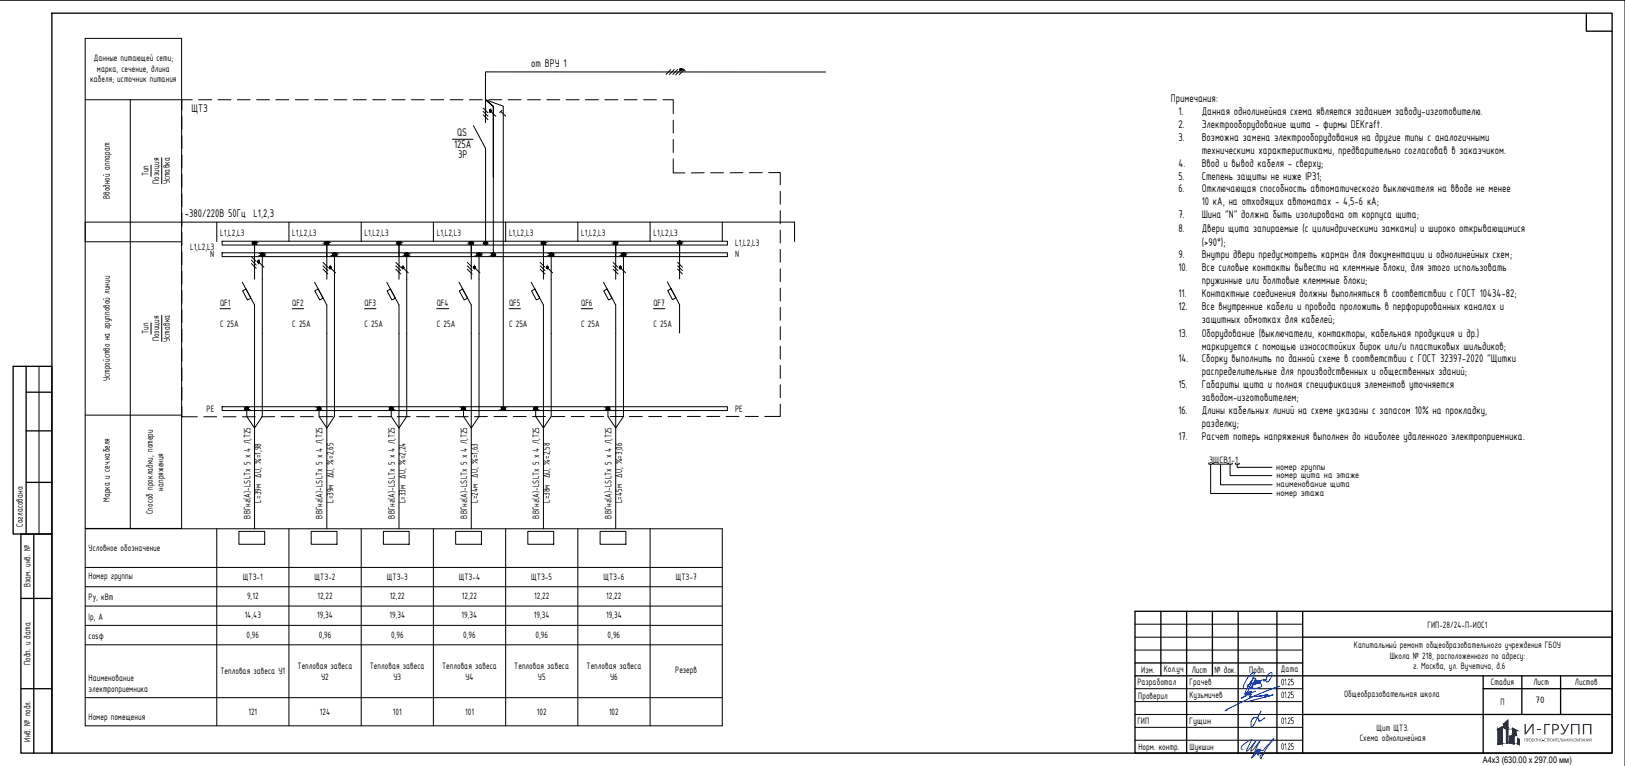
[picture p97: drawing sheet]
<svg xmlns="http://www.w3.org/2000/svg" width="630mm" height="297mm" viewBox="0 0 630 297" stroke-linecap="round" stroke-linejoin="round" font-family="sans-serif">
<defs><g id="words">
<text font-size="5.6" fill="#193153" x="598.1" y="284.8">ГРУПП</text>
<g font-size="4.7">
<text x="206" y="26.1">от ВРУ 1</text>
<text x="454" y="39.6">Примечания:</text>
<text x="74.2" y="43.6">ЩТЗ</text>
<text x="457" y="44.6">1.</text>
<text x="465.9" y="44.6">Данная однолинейная схема является заданием заводу-изготовителю.</text>
<text x="177.3" y="52.9">QS</text>
<text x="457" y="49.6">2.</text>
<text x="465.9" y="49.6">Электрооборудование щита - фирмы DEKraft.</text>
<text x="176.1" y="57.6">125A</text>
<text x="457" y="54.6">3.</text>
<text x="465.9" y="54.6">Возможна замена электрооборудования на другие типы с аналогичными</text>
<text x="465.9" y="59.6">техническими характеристиками, предварительно согласовав в заказчиком.</text>
<text x="177.6" y="61.2">3Р</text>
<text x="457" y="64.6">4.</text>
<text x="465.9" y="64.6">Ввод и вывод кабеля - сверху;</text>
<text x="457" y="69.6">5.</text>
<text x="465.9" y="69.6">Степень защиты не ниже IP31;</text>
<text x="457" y="74.6">6.</text>
<text x="465.9" y="74.6">Отключающая способность автоматического выключателя на вводе не менее</text>
<text x="465.9" y="79.6">10 кА, на отходящих автоматах - 4,5-6 кА;</text>
<text x="71.7" y="84.2">~380/220В 50Гц L1,2,3</text>
<text x="457" y="84.6">7.</text>
<text x="457" y="89.9">8.</text>
<text x="465.9" y="84.6">Шина &quot;N&quot; должна быть изолирована от корпуса щита;</text>
<text x="465.9" y="89.9">Двери щита запираемые (с цилиндрическими замками) и широко открывающимися</text>
<text x="465.9" y="95.2">(&gt;90°);</text>
<text x="457" y="100.2">9.</text>
<text x="465.9" y="100.2">Внутри двери предусмотреть карман для документации и однолинейных схем;</text>
<text x="457" y="105.2">10.</text>
<text x="465.9" y="105.2">Все силовые контакты вывести на клеммные блоки, для этого использовать</text>
<text x="465.9" y="110.2">пружинные или болтовые клеммные блоки;</text>
<text x="457" y="115.2">11.</text>
<text x="465.9" y="115.2">Контактные соединения должны выполняться в соответствии с ГОСТ 10434-82;</text>
<text x="457" y="120.2">12.</text>
<text x="465.9" y="120.2">Все внутренние кабели и провода проложить в перфорированных каналах и</text>
<text x="465.9" y="125.3">защитных обмотках для кабелей;</text>
<text x="457" y="130.5">13.</text>
<text x="465.9" y="130.5">Оборудование (выключатели, контакторы, кабельная продукция и др.)</text>
<text x="465.9" y="135.5">маркируется с помощью износостойких бирок или/и пластиковых шильдиков;</text>
<text x="457" y="140.5">14.</text>
<text x="465.9" y="140.5">Сборку выполнить по данной схеме в соответствии с ГОСТ 32397-2020 &quot;Щитки</text>
<text x="465.9" y="145.5">распределительные для производственных и общественных зданий;</text>
<text x="457" y="150.5">15.</text>
<text x="465.9" y="150.5">Габариты щита и полная спецификация элементов уточняется</text>
<text x="465.9" y="155.5">заводом-изготовителем;</text>
<text x="457" y="160.6">16.</text>
<text x="465.9" y="160.6">Длины кабельных линий на схеме указаны с запасом 10% на прокладку,</text>
<text x="465.9" y="165.6">разделку;</text>
<text x="457" y="170.5">17.</text>
<text x="465.9" y="170.5">Расчет потерь напряжения выполнен до наиболее удаленного электроприемника.</text>
</g>
<g font-size="3.9">
<text x="36.3" y="23.6">Данные питающей сети;</text>
<text x="37.6" y="27.8">марка, сечение, длина</text>
<text x="35" y="31.9">кабеля; источник питания</text>
<text x="57.5" y="68.4" transform="rotate(-90 57.5 68.4)">Тип</text>
<text x="61.7" y="71.3" transform="rotate(-90 61.7 71.3)">Позиция</text>
<text x="65.9" y="71.5" transform="rotate(-90 65.9 71.5)">Уставка</text>
<text x="42.6" y="77.2" transform="rotate(-90 42.6 77.2)">Вводной аппарат</text>
<text x="85.4" y="91.6">L1,L2,L3</text>
<text x="113.3" y="91.6">L1,L2,L3</text>
<text x="141.4" y="91.6">L1,L2,L3</text>
<text x="169.3" y="91.6">L1,L2,L3</text>
<text x="197.4" y="91.6">L1,L2,L3</text>
<text x="225.4" y="91.6">L1,L2,L3</text>
<text x="253.4" y="91.6">L1,L2,L3</text>
<text x="285" y="95.5">L1,L2,L3</text>
<text x="73.7" y="96.8">L1,L2,L3</text>
<text x="81.5" y="99.6">N</text>
<text x="285" y="99.6">N</text>
<text x="85.4" y="118.7">QF1</text>
<text x="113.3" y="118.7">QF2</text>
<text x="141.4" y="118.7">QF3</text>
<text x="169.3" y="118.7">QF4</text>
<text x="197.4" y="118.7">QF5</text>
<text x="225.4" y="118.7">QF6</text>
<text x="253.4" y="118.7">QF7</text>
<text x="57.5" y="129.6" transform="rotate(-90 57.5 129.6)">Тип</text>
<text x="85.4" y="126.7">C 25A</text>
<text x="113.3" y="126.7">C 25A</text>
<text x="141.4" y="126.7">C 25A</text>
<text x="169.3" y="126.7">C 25A</text>
<text x="197.4" y="126.7">C 25A</text>
<text x="225.4" y="126.7">C 25A</text>
<text x="253.4" y="126.7">C 25A</text>
<text x="61.7" y="132.4" transform="rotate(-90 61.7 132.4)">Позиция</text>
<text x="65.9" y="132.7" transform="rotate(-90 65.9 132.7)">Уставка</text>
<text x="42.6" y="147.8" transform="rotate(-90 42.6 147.8)">Устройство на групповой линии</text>
<text x="80.1" y="159.7">PE</text>
<text x="285" y="159.7">PE</text>
<text x="468.8" y="179.5">3ЩСВ1-1</text>
<text x="494.8" y="182.1">номер группы</text>
<text x="494.9" y="185.2">номер щита на этаже</text>
<text x="63.4" y="190.2" transform="rotate(-90 63.4 190.2)">напряжения</text>
<text x="494.9" y="188.7">наименование щита</text>
<text x="42.6" y="194.6" transform="rotate(-90 42.6 194.6)">Марка и сеч.кабеля</text>
<text x="101.2" y="194.9" transform="rotate(-90 101.2 194.9)">L=39м ∆U, %=1,98</text>
<text x="129.3" y="195.1" transform="rotate(-90 129.3 195.1)">L=39м ∆U, %=2,65</text>
<text x="157.2" y="195.2" transform="rotate(-90 157.2 195.2)">L=33м ∆U, %=2,24</text>
<text x="185.3" y="195" transform="rotate(-90 185.3 195)">L=24м ∆U, %=1,63</text>
<text x="213.2" y="195.1" transform="rotate(-90 213.2 195.1)">L=38м ∆U, %=2,58</text>
<text x="241.3" y="195.2" transform="rotate(-90 241.3 195.2)">L=45м ∆U, %=3,06</text>
<text x="494.9" y="192.2">номер этажа</text>
<text x="59.2" y="199.4" transform="rotate(-90 59.2 199.4)">Способ прокладки, потери</text>
<text x="97.1" y="201.1" transform="rotate(-90 97.1 201.1)">ВВГнг(А)-LSLTx 5 x 4 Л,Т25</text>
<text x="125.1" y="201.1" transform="rotate(-90 125.1 201.1)">ВВГнг(А)-LSLTx 5 x 4 Л,Т25</text>
<text x="153.1" y="201.1" transform="rotate(-90 153.1 201.1)">ВВГнг(А)-LSLTx 5 x 4 Л,Т25</text>
<text x="181.1" y="201.1" transform="rotate(-90 181.1 201.1)">ВВГнг(А)-LSLTx 5 x 4 Л,Т25</text>
<text x="209.1" y="201.1" transform="rotate(-90 209.1 201.1)">ВВГнг(А)-LSLTx 5 x 4 Л,Т25</text>
<text x="237.1" y="201.1" transform="rotate(-90 237.1 201.1)">ВВГнг(А)-LSLTx 5 x 4 Л,Т25</text>
<text x="8.9" y="204.3" transform="rotate(-90 8.9 204.3)">Согласовано:</text>
<text x="34.3" y="213.8">Условное обозначение</text>
<text x="11.9" y="227.7" transform="rotate(-90 11.9 227.7)">Взам. инв. №</text>
<text x="34.3" y="224.6">Номер группы</text>
<text x="94.2" y="224.8">ЩТЗ-1</text>
<text x="122" y="224.8">ЩТЗ-2</text>
<text x="150" y="224.8">ЩТЗ-3</text>
<text x="177.9" y="224.8">ЩТЗ-4</text>
<text x="206" y="224.8">ЩТЗ-5</text>
<text x="234" y="224.8">ЩТЗ-6</text>
<text x="262" y="224.8">ЩТЗ-7</text>
<text x="34.3" y="232.8">Py, кВт</text>
<text x="95.8" y="232.3">9,12</text>
<text x="123.1" y="232.3">12,22</text>
<text x="151.1" y="232.3">12,22</text>
<text x="179.1" y="232.3">12,22</text>
<text x="207.1" y="232.3">12,22</text>
<text x="235.1" y="232.3">12,22</text>
<text x="94.9" y="239.8">14,43</text>
<text x="123" y="239.8">19,34</text>
<text x="151" y="239.8">19,34</text>
<text x="179" y="239.8">19,34</text>
<text x="207" y="239.8">19,34</text>
<text x="235" y="239.8">19,34</text>
<text x="34.3" y="240.3">Ip, А</text>
<text x="553.5" y="243.4">ГИП-28/24-П-ИОС1</text>
<text x="34.3" y="247.8">cosφ</text>
<text x="95.6" y="247.3">0,96</text>
<text x="123.6" y="247.3">0,96</text>
<text x="151.6" y="247.3">0,96</text>
<text x="179.6" y="247.3">0,96</text>
<text x="207.6" y="247.3">0,96</text>
<text x="235.6" y="247.3">0,96</text>
<text x="524.9" y="251.3">Капитальный ремонт общеобразовательного учреждения ГБОУ</text>
<text x="11.9" y="257.9" transform="rotate(-90 11.9 257.9)">Подп. и дата</text>
<text x="538.8" y="255.4">Школа № 218, расположенного по адресу:</text>
<text x="85.5" y="261.5">Тепловая завеса У1</text>
<text x="115.4" y="259.4">Тепловая завеса</text>
<text x="124.6" y="263.6">У2</text>
<text x="143.4" y="259.4">Тепловая завеса</text>
<text x="152.5" y="263.6">У3</text>
<text x="171.4" y="259.4">Тепловая завеса</text>
<text x="180.4" y="263.6">У4</text>
<text x="199.4" y="259.4">Тепловая завеса</text>
<text x="208.5" y="263.6">У5</text>
<text x="227.4" y="259.4">Тепловая завеса</text>
<text x="236.6" y="263.6">У6</text>
<text x="261.8" y="261.1">Резерв</text>
<text x="442.5" y="260.8">Изм.</text>
<text x="451.2" y="260.8">Кол.уч</text>
<text x="462.1" y="260.8">Лист</text>
<text x="470.9" y="260.8">№ док.</text>
<text x="484.4" y="260.8">Подп.</text>
<text x="496.7" y="260.6">Дата</text>
<text x="547.9" y="259.6">г. Москва, ул. Вучетича, д.6</text>
<text x="34.3" y="264.1">Наименование</text>
<text x="34.3" y="268.3">электроприемника</text>
<text x="441" y="265.6">Разработал</text>
<text x="461.2" y="265.7">Грачев</text>
<text x="496.6" y="265.7">01.25</text>
<text x="578.1" y="265.8">Стадия</text>
<text x="594.6" y="265.8">Лист</text>
<text x="610.7" y="265.8">Листов</text>
<text x="441.3" y="270.9">Проверил</text>
<text x="461.2" y="270.7">Кузьмичев</text>
<text x="496.6" y="270.7">01.25</text>
<text x="521.2" y="270.3">Общеобразовательная школа</text>
<text x="581.8" y="273.3">П</text>
<text x="595.4" y="272.4">70</text>
<text x="34.3" y="279.2">Номер помещения</text>
<text x="96.3" y="277.3">121</text>
<text x="124.1" y="277.3">124</text>
<text x="152.3" y="277.3">101</text>
<text x="180.4" y="277.3">101</text>
<text x="208.2" y="277.3">102</text>
<text x="236.1" y="277.3">102</text>
<text x="441" y="280.9">ГИП</text>
<text x="461" y="280.7">Гущин</text>
<text x="496.6" y="280.7">01.25</text>
<text x="11.9" y="287.6" transform="rotate(-90 11.9 287.6)">Инв. № подл.</text>
<text x="527.2" y="287.5">Схема однолинейная</text>
<text x="533.8" y="283.4">Щит ЩТЗ.</text>
<text x="441.4" y="290.8">Норм. контр.</text>
<text x="461.2" y="290.6">Шукшин</text>
<text x="496.6" y="290.7">01.25</text>
</g>
<text font-size="3.5" x="574.9" y="295.8">A4x3 (630.00 х 297.00 мм)</text>
</g></defs>
<!-- layer: 0 -->
<g fill="none" stroke="#000" stroke-width=".39">
<path d="M.1 .1h630v296.9M33 14.9h37.4v190h-37.4zM33 38.7h37.4M50.5 38.7v166.2M74.5 38.7h-4v4M77 38.7h5M84.5 38.7h5M92 38.7h5M99.5 38.7h5M107 38.7h5M114.5 38.7h5M122 38.7h5"/>
<path d="M129.5 38.7h5M137 38.7h5M144.5 38.7h5M152 38.7h5M159.5 38.7h5M167 38.7h5M174.5 38.7h5M182 38.7h5M188.3 38.7l6.8 2.5v117.3M189.5 38.7h5M197 38.7h5M204.5 38.7h5"/>
<path d="M212 38.7h5M219.5 38.7h5M227 38.7h5M234.5 38.7h5M242 38.7h5M249.5 38.7h5M257 38.7h4v5.4M260.1 27l-1.9 1.9M261.4 27l-1.8 1.9M262.7 27l-1.8 1.9M263.8 27.2l-1.8 1.8M264.8 26.6l.9 .9"/>
<path d="M265.2 27.1l-1.8 1.8M320.2 27.9h-132v19.6l.1-8.9M70.5 45.2v5M70.5 52.6v5M175.4 54h8M183.6 48.8l4.7 8.8v36.7M187.3 41.9l1.9 1.9M187.3 43.2l1.9 1.9M187.3 44.5l1.9 1.9M190.3 43.2l1.9 1.9M194.2 43.2l1.9 1.9M194.7 42.7l-1 1"/>
<path d="M261 46.6v5M261 54.1v5M58.6 64v4.4M62.7 61.2v10.1M70.5 60.1v5M70.5 67.6v5M70.5 75.1v5M191.3 68.6v-27.3l-3-2.6 3 2.6v57.6M261 61.6v5.4h4.5M273 67h-5M275.5 67h5M288.1 67h-5"/>
<path d="M290.5 67h5M298 67l4.5-.1v4.8M302.5 74.2v5M33 93.7v-7.6h275.1v7.6M33 93.8h37.4M70.5 82.6v5.1M70.5 90.2v5M70.5 97.6v5M84 86.1v7.6M86.1 93.5h195.9v1.5h-195.9zM86.1 98h195.9v1.5h-195.9zM97.5 99.5l1.8 1.9"/>
<path d="M98.7 94.3v14M101.7 98.8v62.7l-3 4.5-3-4.5v-3M112 86.1v7.6M126.7 94.3v14M129.7 98.8v62.7l-3 4.5-3-4.5v-3M140.1 86.1v7.6M154.7 94.3v14M157.7 98.8v62.7l-3 4.5-3-4.5v-3M168 86.1v7.6M182.7 94.3v14M185.7 98.8v62.7l-3 4.5-3-4.5v-3M196.1 86.1v7.6"/>
<path d="M210.7 94.3v14M213.7 98.8v62.7l-3 4.5-3-4.5v-3M224 86.1v7.6M238.7 94.3v14M241.7 98.8v62.7l-3 4.5-3-4.5v-3M252.1 86.1v7.6M263.5 94.1v14M280 86.1v7.6M302.5 81.7v5M302.5 89.2v5M302.5 96.7v5M70.5 105.1v5"/>
<path d="M70.5 112.6v5M85.4 119.7h3.9M94 109.5l4.7 8.8v86.7M94.1 112.8l1.3-.7 1.9 3.5-1.4 .7zM97.5 100.9l1.8 1.8M97.5 102.2l1.8 1.8M100.5 101.8l1.8 1.8M113.3 119.7h4.4M122 109.5l4.7 8.8v86.7M122.1 112.8l1.3-.7 1.9 3.5-1.3 .7zM125.2 101.8l1.9 1.8M125.2 103.1l1.9 1.8"/>
<path d="M125.2 104.4l1.9 1.8M128.2 104l1.9 1.8M141.4 119.7h4.4M150 109.5l4.7 8.8v86.7M150.1 112.8l1.3-.7 1.9 3.5-1.4 .7zM153.5 101.8l1.8 1.8M153.5 103.1l1.8 1.8M153.5 104.4l1.8 1.8M156.4 104l1.9 1.8M169.3 119.7h4.7M178 109.5l4.7 8.8v86.7M178.1 112.8l1.3-.7 1.9 3.5-1.3 .7z"/>
<path d="M181.2 101.8l1.9 1.8M181.2 103.1l1.9 1.8M181.2 104.4l1.9 1.8M184.2 104l1.9 1.8M197.4 119.7h4.4M206 109.5l4.7 8.8v86.7M206.1 112.8l1.3-.7 1.9 3.5-1.3 .7zM209.4 101.8l1.9 1.8M209.4 103.1l1.9 1.8M209.4 104.4l1.9 1.8M212.4 104l1.9 1.8M225.4 119.7h4.4"/>
<path d="M234 109.5l4.7 8.8v86.7M234.1 112.8l1.3-.7 1.9 3.5-1.3 .7zM237.7 101.8l1.9 1.8M237.7 103.1l1.9 1.8M237.7 104.4l1.9 1.8M240.7 104l1.9 1.8M253.4 119.7h4.4M258.8 109.3l4.7 8.8v11M258.9 112.7l1.3-.7 1.9 3.5-1.4 .7zM262.7 101.8l1.9 1.8M262.7 103.1l1.9 1.8M262.7 104.4l1.9 1.8"/>
<path d="M302.5 104.2v5M302.5 111.7v5M302.5 119.2v5M58.6 125.2v4.4M62.7 122.3v10.1M70.5 120.1v5M70.5 127.6v5.1M70.5 135.2v5M302.5 126.7v5M302.5 134.2v5M15.1 142.1v65M70.5 157.6v4h6"/>
<path d="M70.5 142.6v5M70.5 150.1v5M86.1 157.7h195.9v1.5h-195.9zM302.5 156.7v4.8h-6M302.5 141.7v5M302.5 149.2v5M33 161h37.4M79 161.6h5M86.5 161.6h5M94 161.6h5M106.5 161.6h-5M109 161.6h5"/>
<path d="M116.5 161.6h5M124 161.6h5M131.5 161.6h5M139 161.6h5M146.5 161.6h5M154 161.6h5M161.5 161.6h5M169 161.6h5M176.5 161.6h5M189 161.5l-5 .1M191.5 161.5h5M199 161.5h5"/>
<path d="M206.5 161.5h5M214 161.5h5M221.5 161.5h5M229 161.5h5M236.5 161.5h5M244 161.5h5M251.5 161.5h5M259 161.5h5M266.5 161.5h5M274 161.5h5M281.5 161.5h5M289 161.5h5"/>
<path d="M468.7 179.6v.4h1.4v-.4M470.5 179.6v.4h5.6v-.4M476.3 179.6v.4h1.5v-.4M479 179.6v.4h1.5v-.4M469.4 180v11.4h23.8M476.9 180v4.4h16.3M33 205h247v76.5h-247zM84 205v76.5M92.6 206.1h10v5h-10zM112 205v76.5M120.7 206.1h10v5h-10zM140.1 205v76.5"/>
<path d="M148.6 206.1h10v5h-10zM168 205v76.5M176.7 206.1h10v5h-10zM196.1 205v76.5M204.7 206.1h10v5h-10zM224 205v76.5M232.7 206.1h10v5h-10zM252.1 205v76.5M33 220h247M33 227.5h247M33 235h247M33 242.5h247"/>
<path d="M33 250h247M440.1 242h65M440.1 247.1h65M440.1 252.1h65M33 270.5h247M440.1 267.1h65M440.1 272.1h65M440.1 277.1h65M440.1 282.1h65M440.1 287h65"/>
<circle cx="264" cy="26.9" r=".32"/>
<circle cx="190.1" cy="43" r=".32"/>
<circle cx="98.7" cy="94.2" r=".61"/>
<circle cx="101.7" cy="98.8" r=".61"/>
<circle cx="126.7" cy="94.2" r=".61"/>
<circle cx="129.7" cy="98.8" r=".61"/>
<circle cx="154.7" cy="94.2" r=".61"/>
<circle cx="157.7" cy="98.8" r=".61"/>
<circle cx="182.7" cy="94.2" r=".61"/>
<circle cx="185.7" cy="98.8" r=".61"/>
<circle cx="188.2" cy="94.2" r=".61"/>
<circle cx="191.3" cy="98.8" r=".61"/>
<circle cx="210.7" cy="94.2" r=".61"/>
<circle cx="213.7" cy="98.8" r=".61"/>
<circle cx="238.7" cy="94.2" r=".61"/>
<circle cx="241.7" cy="98.8" r=".61"/>
<circle cx="263.5" cy="94.1" r=".61"/>
<circle cx="100.2" cy="101.5" r=".32"/>
<circle cx="128" cy="103.7" r=".32"/>
<circle cx="156.2" cy="103.7" r=".32"/>
<circle cx="183.9" cy="103.7" r=".32"/>
<circle cx="212.2" cy="103.7" r=".32"/>
<circle cx="240.5" cy="103.7" r=".32"/>
<circle cx="95.7" cy="158.5" r=".61"/>
<circle cx="123.7" cy="158.5" r=".61"/>
<circle cx="151.7" cy="158.5" r=".61"/>
<circle cx="179.7" cy="158.5" r=".61"/>
<circle cx="195.1" cy="158.5" r=".61"/>
<circle cx="207.7" cy="158.5" r=".61"/>
<circle cx="235.7" cy="158.5" r=".61"/>
</g>
<g fill="#000" stroke="#000" stroke-width=".39">
<path d="M264 26.7h.2zM263.9 26.7h.3z"/>
<path d="M263.9 26.7h.3zM263.8 26.7h.4z"/>
<path d="M263.9 27.2h.3zM263.9 27.2h.2z"/>
<path d="M263.8 26.7h.5zM263.8 26.7h.5z"/>
<path d="M263.8 27.2h.4zM263.8 27.2h.4z"/>
<path d="M263.8 26.7l.5 .1zM263.8 26.7l.5 .1z"/>
<path d="M263.8 27.2h.5zM263.8 27.2h.4z"/>
<path d="M263.8 26.8l.5 .1zM263.8 26.8l.5 .1z"/>
<path d="M263.8 27.1h.5zM263.8 27.1l.5 .1z"/>
<path d="M263.8 26.9h.5zM263.8 26.9h.5z"/>
<path d="M263.8 26.9l.5 .1zM263.8 26.9l.5 .1z"/>
<path d="M263.7 27h.6zM263.7 27h.6z"/>
<path d="M263.8 27l.5 .1zM263.8 27l.5 .1z"/>
<path d="M263.8 27.1h.5zM263.8 27.1h.5z"/>
<path d="M189.8 42.8v.3zM189.8 42.8v.3z"/>
<path d="M189.8 42.8v.3zM189.9 42.8v.4z"/>
<path d="M189.9 42.8v.4zM189.9 42.7v.5z"/>
<path d="M190 42.7l-.1 .5zM190 42.7v.6z"/>
<path d="M190 42.7v.6zM190 42.7v.6z"/>
<path d="M190 42.7v.6zM190 42.7v.6z"/>
<path d="M190 42.7v.6zM190.1 42.7l-.1 .6z"/>
<path d="M190.1 42.7v.6zM190.2 42.7l-.1 .6z"/>
<path d="M190.2 42.7v.6zM190.2 42.7v.6z"/>
<path d="M190.2 42.7v.6zM190.3 42.7l-.1 .6z"/>
<path d="M190.3 42.7v.6zM190.3 42.7v.6z"/>
<path d="M190.3 42.7v.5zM190.4 42.8l-.1 .4z"/>
<path d="M190.4 42.8v.4zM190.4 42.8v.4z"/>
<path d="M190.4 42.8v.3zM190.4 42.9v.2z"/>
<path d="M98.7 93.7h.2zM98.5 93.7h.4z"/>
<path d="M98.7 93.7h.2zM98.5 93.7h.4z"/>
<path d="M98.5 93.7l.4 .1zM98.4 93.8h.5z"/>
<path d="M98.5 94.9h.4zM98.5 94.9h.2z"/>
<path d="M98.5 93.7l.4 .1zM98.4 93.8h.5z"/>
<path d="M98.5 94.9h.4zM98.5 94.9h.2z"/>
<path d="M98.4 93.8h.7zM98.4 93.8h.7z"/>
<path d="M98.4 94.8h.5zM98.4 94.8l.5 .1z"/>
<path d="M98.4 93.8h.7zM98.4 93.8h.7z"/>
<path d="M98.4 94.8h.5zM98.4 94.8l.5 .1z"/>
<path d="M98.4 93.8l.8 .1zM98.4 93.8l.8 .1z"/>
<path d="M98.4 94.8h.7zM98.4 94.8h.5z"/>
<path d="M98.4 93.8l.8 .1zM98.4 93.8l.8 .1z"/>
<path d="M98.4 94.8h.7zM98.4 94.8h.5z"/>
<path d="M98.3 93.9l.9 .1zM98.3 93.9l.9 .1z"/>
<path d="M98.3 94.7h.9zM98.3 94.7l.8 .1z"/>
<path d="M98.3 93.9l.9 .1zM98.3 93.9l.9 .1z"/>
<path d="M98.3 94.7h.9zM98.3 94.7l.8 .1z"/>
<path d="M98.2 94l1 .1zM98.2 94l1 .1z"/>
<path d="M98.2 94.6h1zM98.2 94.6l1 .1z"/>
<path d="M98.2 94l1 .1zM98.2 94l1 .1z"/>
<path d="M98.2 94.6h1zM98.2 94.6l1 .1z"/>
<path d="M98.1 94.1l1.2 .1zM98.1 94.1l1.2 .1z"/>
<path d="M98.1 94.5h1.1zM98.1 94.5l1.1 .1z"/>
<path d="M98.1 94.1l1.2 .1zM98.1 94.1l1.2 .1z"/>
<path d="M98.1 94.5h1.1zM98.1 94.5l1.1 .1z"/>
<path d="M98.1 94.2l1.2 .1zM98.1 94.2l1.2 .1z"/>
<path d="M98.1 94.3l1.2 .1zM98.1 94.3l1.2 .1z"/>
<path d="M98.1 94.4h1.2zM98.1 94.4l1.1 .1z"/>
<path d="M98.1 94.2l1.2 .1zM98.1 94.2l1.2 .1z"/>
<path d="M98.1 94.3l1.2 .1zM98.1 94.3l1.2 .1z"/>
<path d="M98.1 94.4h1.2zM98.1 94.4l1.1 .1z"/>
<path d="M101.7 98.2h.2zM101.5 98.2h.4z"/>
<path d="M101.7 98.2h.2zM101.5 98.2h.4z"/>
<path d="M101.5 98.2h.5zM101.4 98.2h.6z"/>
<path d="M101.5 99.3h.4zM101.5 99.3l.2 .1z"/>
<path d="M101.5 98.2h.5zM101.4 98.2h.6z"/>
<path d="M101.5 99.3h.4zM101.5 99.3l.2 .1z"/>
<path d="M101.4 98.2l.7 .1zM101.3 98.3h.8z"/>
<path d="M101.4 99.3h.6zM101.4 99.3h.5z"/>
<path d="M101.4 98.2l.7 .1zM101.3 98.3h.8z"/>
<path d="M101.4 99.3h.6zM101.4 99.3h.5z"/>
<path d="M101.3 98.3l.8 .1zM101.2 98.4h.9z"/>
<path d="M101.3 99.3h.8zM101.3 99.3h.7z"/>
<path d="M101.3 98.3l.8 .1zM101.2 98.4h.9z"/>
<path d="M101.3 99.3h.8zM101.3 99.3h.7z"/>
<path d="M101.2 98.4l1 .1zM101.2 98.4l1 .1z"/>
<path d="M101.2 99.2h.9zM101.2 99.2l.9 .1z"/>
<path d="M101.2 98.4l1 .1zM101.2 98.4l1 .1z"/>
<path d="M101.2 99.2h.9zM101.2 99.2l.9 .1z"/>
<path d="M101.2 98.5h1zM101.2 98.5h1z"/>
<path d="M101.2 99.1h1zM101.2 99.1l.9 .1z"/>
<path d="M101.2 98.5h1zM101.2 98.5h1z"/>
<path d="M101.2 99.1h1zM101.2 99.1l.9 .1z"/>
<path d="M101.1 98.5l1.2 .2zM101.1 98.5l1.2 .2z"/>
<path d="M101.1 99h1.1zM101.1 99l1.1 .1z"/>
<path d="M101.1 98.5l1.2 .2zM101.1 98.5l1.2 .2z"/>
<path d="M101.1 99h1.1zM101.1 99l1.1 .1z"/>
<path d="M101.1 98.7l1.2 .1zM101.1 98.7l1.2 .1z"/>
<path d="M101.1 98.8l1.2 .1zM101.1 98.8l1.2 .1z"/>
<path d="M101.1 98.9h1.2zM101.1 98.9l1.1 .1z"/>
<path d="M101.1 98.7l1.2 .1zM101.1 98.7l1.2 .1z"/>
<path d="M101.1 98.8l1.2 .1zM101.1 98.8l1.2 .1z"/>
<path d="M101.1 98.9h1.2zM101.1 98.9l1.1 .1z"/>
<path d="M126.6 93.7h.2zM126.5 93.7h.3z"/>
<path d="M126.6 93.7h.2zM126.5 93.7h.3z"/>
<path d="M126.5 93.7l.5 .1zM126.4 93.8h.6z"/>
<path d="M126.5 94.9h.3zM126.5 94.9h.3z"/>
<path d="M126.5 93.7l.5 .1zM126.4 93.8h.6z"/>
<path d="M126.5 94.9h.3zM126.5 94.9h.3z"/>
<path d="M126.4 93.8h.7zM126.3 93.8h.8z"/>
<path d="M126.4 94.8h.6zM126.4 94.8l.4 .1z"/>
<path d="M126.4 93.8h.7zM126.3 93.8h.8z"/>
<path d="M126.4 94.8h.6zM126.4 94.8l.4 .1z"/>
<path d="M126.3 93.8l.8 .1zM126.3 93.8l.8 .1z"/>
<path d="M126.3 94.8h.8zM126.3 94.8h.7z"/>
<path d="M126.3 93.8l.8 .1zM126.3 93.8l.8 .1z"/>
<path d="M126.3 94.8h.8zM126.3 94.8h.7z"/>
<path d="M126.3 93.9l.9 .1zM126.3 93.9l.9 .1z"/>
<path d="M126.3 94.7h.8zM126.3 94.7l.8 .1z"/>
<path d="M126.3 93.9l.9 .1zM126.3 93.9l.9 .1z"/>
<path d="M126.3 94.7h.8zM126.3 94.7l.8 .1z"/>
<path d="M126.2 94l1.1 .1zM126.2 94l1.1 .1z"/>
<path d="M126.2 94.6h1zM126.2 94.6l.9 .1z"/>
<path d="M126.2 94l1.1 .1zM126.2 94l1.1 .1z"/>
<path d="M126.2 94.6h1zM126.2 94.6l.9 .1z"/>
<path d="M126.1 94.1l1.2 .1zM126.1 94.1l1.2 .1z"/>
<path d="M126.1 94.5h1.2zM126.1 94.5l1.1 .1z"/>
<path d="M126.1 94.1l1.2 .1zM126.1 94.1l1.2 .1z"/>
<path d="M126.1 94.5h1.2zM126.1 94.5l1.1 .1z"/>
<path d="M126.1 94.2l1.2 .1zM126.1 94.2l1.2 .1z"/>
<path d="M126.1 94.3l1.2 .1zM126.1 94.3l1.2 .1z"/>
<path d="M126.1 94.4h1.2zM126.1 94.4l1.2 .1z"/>
<path d="M126.1 94.2l1.2 .1zM126.1 94.2l1.2 .1z"/>
<path d="M126.1 94.3l1.2 .1zM126.1 94.3l1.2 .1z"/>
<path d="M126.1 94.4h1.2zM126.1 94.4l1.2 .1z"/>
<path d="M129.6 98.2h.3zM129.6 98.2h.3z"/>
<path d="M129.6 98.2h.3zM129.6 98.2h.3z"/>
<path d="M129.6 98.2h.4zM129.4 98.2h.6z"/>
<path d="M129.6 99.3h.3zM129.6 99.3l.2 .1z"/>
<path d="M129.6 98.2h.4zM129.4 98.2h.6z"/>
<path d="M129.6 99.3h.3zM129.6 99.3l.2 .1z"/>
<path d="M129.4 98.2l.7 .1zM129.3 98.3h.8z"/>
<path d="M129.4 99.3h.6zM129.4 99.3h.5z"/>
<path d="M129.4 98.2l.7 .1zM129.3 98.3h.8z"/>
<path d="M129.4 99.3h.6zM129.4 99.3h.5z"/>
<path d="M129.3 98.3l.8 .1zM129.3 98.3l.8 .1z"/>
<path d="M129.3 99.3h.8zM129.3 99.3h.7z"/>
<path d="M129.3 98.3l.8 .1zM129.3 98.3l.8 .1z"/>
<path d="M129.3 99.3h.8zM129.3 99.3h.7z"/>
<path d="M129.3 98.4l.9 .1zM129.3 98.4l.9 .1z"/>
<path d="M129.3 99.2h.8zM129.3 99.2l.8 .1z"/>
<path d="M129.3 98.4l.9 .1zM129.3 98.4l.9 .1z"/>
<path d="M129.3 99.2h.8zM129.3 99.2l.8 .1z"/>
<path d="M129.2 98.5h1.1zM129.2 98.5h1.1z"/>
<path d="M129.2 99.1h1zM129.2 99.1l.9 .1z"/>
<path d="M129.2 98.5h1.1zM129.2 98.5h1.1z"/>
<path d="M129.2 99.1h1zM129.2 99.1l.9 .1z"/>
<path d="M129.1 98.5l1.2 .2zM129.1 98.5l1.2 .2z"/>
<path d="M129.1 98.7l1.2 .1zM129.1 98.7l1.2 .1z"/>
<path d="M129.1 98.9l1.2 .1zM129.1 98.9l1.2 .1z"/>
<path d="M129.1 99h1.2zM129.1 99l1.1 .1z"/>
<path d="M129.1 98.5l1.2 .2zM129.1 98.5l1.2 .2z"/>
<path d="M129.1 98.7l1.2 .1zM129.1 98.7l1.2 .1z"/>
<path d="M129.1 98.9l1.2 .1zM129.1 98.9l1.2 .1z"/>
<path d="M129.1 99h1.2zM129.1 99l1.1 .1z"/>
<path d="M129.1 98.8h1.2zM129.1 98.8l1.2 .1z"/>
<path d="M129.1 98.8h1.2zM129.1 98.8l1.2 .1z"/>
<path d="M154.7 93.7h.2zM154.5 93.7h.4z"/>
<path d="M154.7 93.7h.2zM154.5 93.7h.4z"/>
<path d="M154.5 93.7l.5 .1zM154.4 93.8h.6z"/>
<path d="M154.5 94.9h.4zM154.5 94.9h.2z"/>
<path d="M154.5 93.7l.5 .1zM154.4 93.8h.6z"/>
<path d="M154.5 94.9h.4zM154.5 94.9h.2z"/>
<path d="M154.4 93.8h.7zM154.4 93.8h.7z"/>
<path d="M154.4 94.8h.6zM154.4 94.8l.5 .1z"/>
<path d="M154.4 93.8h.7zM154.4 93.8h.7z"/>
<path d="M154.4 94.8h.6zM154.4 94.8l.5 .1z"/>
<path d="M154.4 93.8l.8 .1zM154.4 93.8l.8 .1z"/>
<path d="M154.4 94.8h.7zM154.4 94.8h.6z"/>
<path d="M154.4 93.8l.8 .1zM154.4 93.8l.8 .1z"/>
<path d="M154.4 94.8h.7zM154.4 94.8h.6z"/>
<path d="M154.3 93.9l.9 .1zM154.3 93.9l.9 .1z"/>
<path d="M154.3 94.7h.9zM154.3 94.7l.8 .1z"/>
<path d="M154.3 93.9l.9 .1zM154.3 93.9l.9 .1z"/>
<path d="M154.3 94.7h.9zM154.3 94.7l.8 .1z"/>
<path d="M154.2 94l1.1 .1zM154.2 94l1.1 .1z"/>
<path d="M154.2 94.6h1zM154.2 94.6l1 .1z"/>
<path d="M154.2 94l1.1 .1zM154.2 94l1.1 .1z"/>
<path d="M154.2 94.6h1zM154.2 94.6l1 .1z"/>
<path d="M154.1 94.1l1.2 .1zM154.1 94.1l1.2 .1z"/>
<path d="M154.1 94.5h1.2zM154.1 94.5l1.1 .1z"/>
<path d="M154.1 94.1l1.2 .1zM154.1 94.1l1.2 .1z"/>
<path d="M154.1 94.5h1.2zM154.1 94.5l1.1 .1z"/>
<path d="M154.1 94.2l1.2 .1zM154.1 94.2l1.2 .1z"/>
<path d="M154.1 94.3l1.2 .1zM154.1 94.3l1.2 .1z"/>
<path d="M154.1 94.4h1.2zM154.1 94.4l1.2 .1z"/>
<path d="M154.1 94.2l1.2 .1zM154.1 94.2l1.2 .1z"/>
<path d="M154.1 94.3l1.2 .1zM154.1 94.3l1.2 .1z"/>
<path d="M154.1 94.4h1.2zM154.1 94.4l1.2 .1z"/>
<path d="M157.7 98.2h.2zM157.5 98.2h.4z"/>
<path d="M157.7 98.2h.2zM157.5 98.2h.4z"/>
<path d="M157.5 98.2h.5zM157.5 98.2h.5z"/>
<path d="M157.5 99.3h.4zM157.5 99.3l.2 .1z"/>
<path d="M157.5 98.2h.5zM157.5 98.2h.5z"/>
<path d="M157.5 99.3h.4zM157.5 99.3l.2 .1z"/>
<path d="M157.5 98.2l.6 .1zM157.3 98.3h.8z"/>
<path d="M157.5 99.3h.5zM157.5 99.3h.4z"/>
<path d="M157.5 98.2l.6 .1zM157.3 98.3h.8z"/>
<path d="M157.5 99.3h.5zM157.5 99.3h.4z"/>
<path d="M157.3 98.3l.8 .1zM157.3 98.3l.8 .1z"/>
<path d="M157.3 99.3h.8zM157.3 99.3h.7z"/>
<path d="M157.3 98.3l.8 .1zM157.3 98.3l.8 .1z"/>
<path d="M157.3 99.3h.8zM157.3 99.3h.7z"/>
<path d="M157.3 98.4l.9 .1zM157.3 98.4l.9 .1z"/>
<path d="M157.3 99.2h.8zM157.3 99.2l.8 .1z"/>
<path d="M157.3 98.4l.9 .1zM157.3 98.4l.9 .1z"/>
<path d="M157.3 99.2h.8zM157.3 99.2l.8 .1z"/>
<path d="M157.2 98.5h1.1zM157.2 98.5h1.1z"/>
<path d="M157.2 99.1h1zM157.2 99.1l.9 .1z"/>
<path d="M157.2 98.5h1.1zM157.2 98.5h1.1z"/>
<path d="M157.2 99.1h1zM157.2 99.1l.9 .1z"/>
<path d="M157.2 98.5l1.1 .2zM157.2 98.5l1.1 .2z"/>
<path d="M157.2 99h1.1zM157.2 99l1 .1z"/>
<path d="M157.2 98.5l1.1 .2zM157.2 98.5l1.1 .2z"/>
<path d="M157.2 99h1.1zM157.2 99l1 .1z"/>
<path d="M157.1 98.7l1.2 .1zM157.1 98.7l1.2 .1z"/>
<path d="M157.1 98.8l1.2 .1zM157.1 98.8l1.2 .1z"/>
<path d="M157.1 98.9h1.2zM157.1 98.9l1.2 .1z"/>
<path d="M157.1 98.7l1.2 .1zM157.1 98.7l1.2 .1z"/>
<path d="M157.1 98.8l1.2 .1zM157.1 98.8l1.2 .1z"/>
<path d="M157.1 98.9h1.2zM157.1 98.9l1.2 .1z"/>
<path d="M182.6 93.7h.3zM182.6 93.7h.3z"/>
<path d="M182.6 93.7h.3zM182.6 93.7h.3z"/>
<path d="M182.6 93.7l.4 .1zM182.4 93.8h.6z"/>
<path d="M182.6 94.9h.3zM182.6 94.9h.2z"/>
<path d="M182.6 93.7l.4 .1zM182.4 93.8h.6z"/>
<path d="M182.6 94.9h.3zM182.6 94.9h.2z"/>
<path d="M182.4 93.8h.7zM182.3 93.8h.8z"/>
<path d="M182.4 94.8h.6zM182.4 94.8l.5 .1z"/>
<path d="M182.4 93.8h.7zM182.3 93.8h.8z"/>
<path d="M182.4 94.8h.6zM182.4 94.8l.5 .1z"/>
<path d="M182.3 93.8l.8 .1zM182.3 93.8l.8 .1z"/>
<path d="M182.3 94.8h.8zM182.3 94.8h.7z"/>
<path d="M182.3 93.8l.8 .1zM182.3 93.8l.8 .1z"/>
<path d="M182.3 94.8h.8zM182.3 94.8h.7z"/>
<path d="M182.3 93.9l.9 .1zM182.3 93.9l.9 .1z"/>
<path d="M182.3 94.7h.8zM182.3 94.7l.8 .1z"/>
<path d="M182.3 93.9l.9 .1zM182.3 93.9l.9 .1z"/>
<path d="M182.3 94.7h.8zM182.3 94.7l.8 .1z"/>
<path d="M182.2 94l1.1 .1zM182.2 94l1.1 .1z"/>
<path d="M182.2 94.6h1zM182.2 94.6l.9 .1z"/>
<path d="M182.2 94l1.1 .1zM182.2 94l1.1 .1z"/>
<path d="M182.2 94.6h1zM182.2 94.6l.9 .1z"/>
<path d="M182.1 94.1l1.2 .1zM182.1 94.1l1.2 .1z"/>
<path d="M182.1 94.5h1.2zM182.1 94.5l1.1 .1z"/>
<path d="M182.1 94.1l1.2 .1zM182.1 94.1l1.2 .1z"/>
<path d="M182.1 94.5h1.2zM182.1 94.5l1.1 .1z"/>
<path d="M182.1 94.2l1.2 .1zM182.1 94.2l1.2 .1z"/>
<path d="M182.1 94.3l1.2 .1zM182.1 94.3l1.2 .1z"/>
<path d="M182.1 94.4h1.2zM182.1 94.4l1.2 .1z"/>
<path d="M182.1 94.2l1.2 .1zM182.1 94.2l1.2 .1z"/>
<path d="M182.1 94.3l1.2 .1zM182.1 94.3l1.2 .1z"/>
<path d="M182.1 94.4h1.2zM182.1 94.4l1.2 .1z"/>
<path d="M185.6 98.2h.3zM185.6 98.2h.3z"/>
<path d="M185.6 98.2h.3zM185.6 98.2h.3z"/>
<path d="M185.6 98.2h.4zM185.4 98.2h.6z"/>
<path d="M185.6 99.3h.3zM185.6 99.3l.2 .1z"/>
<path d="M185.6 98.2h.4zM185.4 98.2h.6z"/>
<path d="M185.6 99.3h.3zM185.6 99.3l.2 .1z"/>
<path d="M185.4 98.2l.7 .1zM185.3 98.3h.8z"/>
<path d="M185.4 99.3h.6zM185.4 99.3h.5z"/>
<path d="M185.4 98.2l.7 .1zM185.3 98.3h.8z"/>
<path d="M185.4 99.3h.6zM185.4 99.3h.5z"/>
<path d="M185.3 98.3l.9 .1zM185.3 98.4h.9z"/>
<path d="M185.3 99.3h.8zM185.3 99.3h.7z"/>
<path d="M185.3 98.3l.9 .1zM185.3 98.4h.9z"/>
<path d="M185.3 99.3h.8zM185.3 99.3h.7z"/>
<path d="M185.3 98.4l.9 .1zM185.3 98.4l.9 .1z"/>
<path d="M185.3 99.2h.9zM185.3 99.2l.8 .1z"/>
<path d="M185.3 98.4l.9 .1zM185.3 98.4l.9 .1z"/>
<path d="M185.3 99.2h.9zM185.3 99.2l.8 .1z"/>
<path d="M185.2 98.5h1.1zM185.2 98.5h1.1z"/>
<path d="M185.2 99.1h1zM185.2 99.1l1 .1z"/>
<path d="M185.2 98.5h1.1zM185.2 98.5h1.1z"/>
<path d="M185.2 99.1h1zM185.2 99.1l1 .1z"/>
<path d="M185.1 98.5l1.2 .2zM185.1 98.5l1.2 .2z"/>
<path d="M185.1 98.7l1.2 .1zM185.1 98.7l1.2 .1z"/>
<path d="M185.1 98.9l1.2 .1zM185.1 98.9l1.2 .1z"/>
<path d="M185.1 99h1.2zM185.1 99l1.1 .1z"/>
<path d="M185.1 98.5l1.2 .2zM185.1 98.5l1.2 .2z"/>
<path d="M185.1 98.7l1.2 .1zM185.1 98.7l1.2 .1z"/>
<path d="M185.1 98.9l1.2 .1zM185.1 98.9l1.2 .1z"/>
<path d="M185.1 99h1.2zM185.1 99l1.1 .1z"/>
<path d="M185.1 98.8h1.2zM185.1 98.8l1.2 .1z"/>
<path d="M185.1 98.8h1.2zM185.1 98.8l1.2 .1z"/>
<path d="M188.2 93.7h.2zM188.1 93.7h.3z"/>
<path d="M188.1 93.7h.5zM188 93.7h.6z"/>
<path d="M188.1 94.9h.3zM188.1 94.9h.3z"/>
<path d="M188 93.7l.7 .1zM188 93.7l.7 .1z"/>
<path d="M188 94.8h.6zM188 94.8l.4 .1z"/>
<path d="M187.9 93.8l.8 .1zM187.9 93.8l.8 .1z"/>
<path d="M187.9 94.7h.8zM187.9 94.7l.7 .1z"/>
<path d="M187.8 93.9l1 .1zM187.8 94h1z"/>
<path d="M187.8 94.7h.9zM187.8 94.7h.9z"/>
<path d="M187.8 94l1.1 .1zM187.8 94l1.1 .1z"/>
<path d="M187.8 94.6h1zM187.8 94.6l.9 .1z"/>
<path d="M187.7 94.1l1.2 .1zM187.7 94.1l1.2 .1z"/>
<path d="M187.7 94.2l1.2 .1zM187.7 94.2l1.2 .1z"/>
<path d="M187.7 94.3l1.2 .1zM187.7 94.3l1.2 .1z"/>
<path d="M187.7 94.4l1.2 .1zM187.7 94.4l1.2 .1z"/>
<path d="M187.7 94.5h1.2zM187.7 94.5l1.1 .1z"/>
<path d="M191.2 98.2h.2zM191.1 98.2h.3z"/>
<path d="M191.1 98.2h.4zM191 98.2h.5z"/>
<path d="M191.1 99.3h.3zM191.1 99.3l.2 .1z"/>
<path d="M191 98.2l.6 .1zM190.9 98.3h.7z"/>
<path d="M191 99.3h.5zM191 99.3h.4z"/>
<path d="M190.9 98.3l.8 .1zM190.9 98.3l.8 .1z"/>
<path d="M190.9 99.3h.7zM190.9 99.3h.6z"/>
<path d="M190.8 98.4l1 .1zM190.8 98.4l1 .1z"/>
<path d="M190.8 99.2h.9zM190.8 99.2l.8 .1z"/>
<path d="M190.8 98.5h1zM190.8 98.5h1z"/>
<path d="M190.8 99.1h1zM190.8 99.1l.9 .1z"/>
<path d="M190.7 98.5l1.2 .2zM190.7 98.5l1.2 .2z"/>
<path d="M190.7 99h1.1zM190.7 99l1.1 .1z"/>
<path d="M190.7 98.7l1.2 .1zM190.7 98.7l1.2 .1z"/>
<path d="M190.7 98.8l1.2 .1zM190.7 98.8l1.2 .1z"/>
<path d="M190.7 98.9h1.2zM190.7 98.9l1.1 .1z"/>
<path d="M210.7 93.7h.2zM210.5 93.7h.4z"/>
<path d="M210.7 93.7h.2zM210.5 93.7h.4z"/>
<path d="M210.5 93.7l.5 .1zM210.5 93.8h.5z"/>
<path d="M210.5 94.9h.4zM210.5 94.9h.2z"/>
<path d="M210.5 93.7l.5 .1zM210.5 93.8h.5z"/>
<path d="M210.5 94.9h.4zM210.5 94.9h.2z"/>
<path d="M210.5 93.8h.6zM210.4 93.8h.7z"/>
<path d="M210.5 94.8h.5zM210.5 94.8l.4 .1z"/>
<path d="M210.5 93.8h.6zM210.4 93.8h.7z"/>
<path d="M210.5 94.8h.5zM210.5 94.8l.4 .1z"/>
<path d="M210.4 93.8l.8 .1zM210.4 93.8l.8 .1z"/>
<path d="M210.4 94.8h.7zM210.4 94.8h.6z"/>
<path d="M210.4 93.8l.8 .1zM210.4 93.8l.8 .1z"/>
<path d="M210.4 94.8h.7zM210.4 94.8h.6z"/>
<path d="M210.3 93.9l.9 .1zM210.3 93.9l.9 .1z"/>
<path d="M210.3 94.7h.9zM210.3 94.7l.8 .1z"/>
<path d="M210.3 93.9l.9 .1zM210.3 93.9l.9 .1z"/>
<path d="M210.3 94.7h.9zM210.3 94.7l.8 .1z"/>
<path d="M210.2 94l1.1 .1zM210.2 94l1.1 .1z"/>
<path d="M210.2 94.6h1zM210.2 94.6l1 .1z"/>
<path d="M210.2 94l1.1 .1zM210.2 94l1.1 .1z"/>
<path d="M210.2 94.6h1zM210.2 94.6l1 .1z"/>
<path d="M210.2 94.1l1.1 .1zM210.2 94.1l1.1 .1z"/>
<path d="M210.2 94.5h1.1zM210.2 94.5l1 .1z"/>
<path d="M210.2 94.1l1.1 .1zM210.2 94.1l1.1 .1z"/>
<path d="M210.2 94.5h1.1zM210.2 94.5l1 .1z"/>
<path d="M210.1 94.2l1.2 .1zM210.1 94.2l1.2 .1z"/>
<path d="M210.1 94.3l1.2 .1zM210.1 94.3l1.2 .1z"/>
<path d="M210.1 94.4h1.2zM210.1 94.4l1.2 .1z"/>
<path d="M210.1 94.2l1.2 .1zM210.1 94.2l1.2 .1z"/>
<path d="M210.1 94.3l1.2 .1zM210.1 94.3l1.2 .1z"/>
<path d="M210.1 94.4h1.2zM210.1 94.4l1.2 .1z"/>
<path d="M213.7 98.2h.2zM213.5 98.2h.4z"/>
<path d="M213.7 98.2h.2zM213.5 98.2h.4z"/>
<path d="M213.5 98.2h.5zM213.5 98.2h.5z"/>
<path d="M213.5 99.3h.4zM213.5 99.3l.3 .1z"/>
<path d="M213.5 98.2h.5zM213.5 98.2h.5z"/>
<path d="M213.5 99.3h.4zM213.5 99.3l.3 .1z"/>
<path d="M213.5 98.2l.6 .1zM213.3 98.3h.8z"/>
<path d="M213.5 99.3h.5zM213.5 99.3h.4z"/>
<path d="M213.5 98.2l.6 .1zM213.3 98.3h.8z"/>
<path d="M213.5 99.3h.5zM213.5 99.3h.4z"/>
<path d="M213.3 98.3l.8 .1zM213.3 98.3l.8 .1z"/>
<path d="M213.3 99.3h.8zM213.3 99.3h.7z"/>
<path d="M213.3 98.3l.8 .1zM213.3 98.3l.8 .1z"/>
<path d="M213.3 99.3h.8zM213.3 99.3h.7z"/>
<path d="M213.3 98.4l.9 .1zM213.2 98.5h1z"/>
<path d="M213.3 99.2h.8zM213.3 99.2l.8 .1z"/>
<path d="M213.3 98.4l.9 .1zM213.2 98.5h1z"/>
<path d="M213.3 99.2h.8zM213.3 99.2l.8 .1z"/>
<path d="M213.2 98.5h1.1zM213.2 98.5h1.1z"/>
<path d="M213.2 99.1h1zM213.2 99.1l.9 .1z"/>
<path d="M213.2 98.5h1.1zM213.2 98.5h1.1z"/>
<path d="M213.2 99.1h1zM213.2 99.1l.9 .1z"/>
<path d="M213.2 98.5l1.1 .2zM213.2 98.5l1.1 .2z"/>
<path d="M213.2 99h1.1zM213.2 99l1 .1z"/>
<path d="M213.2 98.5l1.1 .2zM213.2 98.5l1.1 .2z"/>
<path d="M213.2 99h1.1zM213.2 99l1 .1z"/>
<path d="M213.1 98.7l1.2 .1zM213.1 98.7l1.2 .1z"/>
<path d="M213.1 98.8l1.2 .1zM213.1 98.8l1.2 .1z"/>
<path d="M213.1 98.9h1.2zM213.1 98.9l1.2 .1z"/>
<path d="M213.1 98.7l1.2 .1zM213.1 98.7l1.2 .1z"/>
<path d="M213.1 98.8l1.2 .1zM213.1 98.8l1.2 .1z"/>
<path d="M213.1 98.9h1.2zM213.1 98.9l1.2 .1z"/>
<path d="M238.6 93.7h.3zM238.6 93.7h.3z"/>
<path d="M238.6 93.7h.3zM238.6 93.7h.3z"/>
<path d="M238.6 93.7l.4 .1zM238.4 93.8h.6z"/>
<path d="M238.6 94.9h.3zM238.6 94.9h.2z"/>
<path d="M238.6 93.7l.4 .1zM238.4 93.8h.6z"/>
<path d="M238.6 94.9h.3zM238.6 94.9h.2z"/>
<path d="M238.4 93.8h.7zM238.4 93.8h.7z"/>
<path d="M238.4 94.8h.6zM238.4 94.8l.5 .1z"/>
<path d="M238.4 93.8h.7zM238.4 93.8h.7z"/>
<path d="M238.4 94.8h.6zM238.4 94.8l.5 .1z"/>
<path d="M238.4 93.8l.8 .1zM238.4 93.8l.8 .1z"/>
<path d="M238.4 94.8h.7zM238.4 94.8h.6z"/>
<path d="M238.4 93.8l.8 .1zM238.4 93.8l.8 .1z"/>
<path d="M238.4 94.8h.7zM238.4 94.8h.6z"/>
<path d="M238.3 93.9l.9 .1zM238.3 93.9l.9 .1z"/>
<path d="M238.3 94.7h.9zM238.3 94.7l.8 .1z"/>
<path d="M238.3 93.9l.9 .1zM238.3 93.9l.9 .1z"/>
<path d="M238.3 94.7h.9zM238.3 94.7l.8 .1z"/>
<path d="M238.2 94l1.1 .1zM238.2 94l1.1 .1z"/>
<path d="M238.2 94.6h1zM238.2 94.6l1 .1z"/>
<path d="M238.2 94l1.1 .1zM238.2 94l1.1 .1z"/>
<path d="M238.2 94.6h1zM238.2 94.6l1 .1z"/>
<path d="M238.1 94.1l1.2 .1zM238.1 94.1l1.2 .1z"/>
<path d="M238.1 94.5h1.2zM238.1 94.5l1.1 .1z"/>
<path d="M238.1 94.1l1.2 .1zM238.1 94.1l1.2 .1z"/>
<path d="M238.1 94.5h1.2zM238.1 94.5l1.1 .1z"/>
<path d="M238.1 94.2l1.2 .1zM238.1 94.2l1.2 .1z"/>
<path d="M238.1 94.3l1.2 .1zM238.1 94.3l1.2 .1z"/>
<path d="M238.1 94.4h1.2zM238.1 94.4l1.2 .1z"/>
<path d="M238.1 94.2l1.2 .1zM238.1 94.2l1.2 .1z"/>
<path d="M238.1 94.3l1.2 .1zM238.1 94.3l1.2 .1z"/>
<path d="M238.1 94.4h1.2zM238.1 94.4l1.2 .1z"/>
<path d="M241.7 98.2h.2zM241.6 98.2h.3z"/>
<path d="M241.7 98.2h.2zM241.6 98.2h.3z"/>
<path d="M241.6 98.2h.4zM241.4 98.2h.6z"/>
<path d="M241.6 99.3h.3zM241.6 99.3l.2 .1z"/>
<path d="M241.6 98.2h.4zM241.4 98.2h.6z"/>
<path d="M241.6 99.3h.3zM241.6 99.3l.2 .1z"/>
<path d="M241.4 98.2l.7 .1zM241.4 98.3h.7z"/>
<path d="M241.4 99.3h.6zM241.4 99.3h.5z"/>
<path d="M241.4 98.2l.7 .1zM241.4 98.3h.7z"/>
<path d="M241.4 99.3h.6zM241.4 99.3h.5z"/>
<path d="M241.4 98.3l.8 .1zM241.4 98.3l.8 .1z"/>
<path d="M241.4 99.3h.7zM241.4 99.3h.6z"/>
<path d="M241.4 98.3l.8 .1zM241.4 98.3l.8 .1z"/>
<path d="M241.4 99.3h.7zM241.4 99.3h.6z"/>
<path d="M241.3 98.4l.9 .1zM241.2 98.5h1z"/>
<path d="M241.3 99.2h.9zM241.3 99.2l.8 .1z"/>
<path d="M241.3 98.4l.9 .1zM241.2 98.5h1z"/>
<path d="M241.3 99.2h.9zM241.3 99.2l.8 .1z"/>
<path d="M241.2 98.5h1.1zM241.2 98.5h1.1z"/>
<path d="M241.2 99.1h1zM241.2 99.1l1 .1z"/>
<path d="M241.2 98.5h1.1zM241.2 98.5h1.1z"/>
<path d="M241.2 99.1h1zM241.2 99.1l1 .1z"/>
<path d="M241.1 98.5l1.2 .2zM241.1 98.5l1.2 .2z"/>
<path d="M241.1 98.7l1.2 .1zM241.1 98.7l1.2 .1z"/>
<path d="M241.1 98.9l1.2 .1zM241.1 98.9l1.2 .1z"/>
<path d="M241.1 99h1.2zM241.1 99l1.1 .1z"/>
<path d="M241.1 98.5l1.2 .2zM241.1 98.5l1.2 .2z"/>
<path d="M241.1 98.7l1.2 .1zM241.1 98.7l1.2 .1z"/>
<path d="M241.1 98.9l1.2 .1zM241.1 98.9l1.2 .1z"/>
<path d="M241.1 99h1.2zM241.1 99l1.1 .1z"/>
<path d="M241.1 98.8h1.2zM241.1 98.8l1.2 .1z"/>
<path d="M241.1 98.8h1.2zM241.1 98.8l1.2 .1z"/>
<path d="M263.5 93.5l.2 .1zM263.3 93.6h.4z"/>
<path d="M263.5 93.5l.2 .1zM263.3 93.6h.4z"/>
<path d="M263.3 93.6h.5zM263.2 93.6h.6z"/>
<path d="M263.3 94.7h.4zM263.3 94.7h.2z"/>
<path d="M263.3 93.6h.5zM263.2 93.6h.6z"/>
<path d="M263.3 94.7h.4zM263.3 94.7h.2z"/>
<path d="M263.2 93.6l.7 .1zM263.2 93.7h.7z"/>
<path d="M263.2 94.7h.6zM263.2 94.7h.5z"/>
<path d="M263.2 93.6l.7 .1zM263.2 93.7h.7z"/>
<path d="M263.2 94.7h.6zM263.2 94.7h.5z"/>
<path d="M263.2 93.7l.8 .1zM263.1 93.8h.9z"/>
<path d="M263.2 94.6h.7zM263.2 94.6l.6 .1z"/>
<path d="M263.2 93.7l.8 .1zM263.1 93.8h.9z"/>
<path d="M263.2 94.6h.7zM263.2 94.6l.6 .1z"/>
<path d="M263.1 93.8h.9zM263.1 93.8h.9z"/>
<path d="M263.1 94.6h.9zM263.1 94.6h.8z"/>
<path d="M263.1 93.8h.9zM263.1 93.8h.9z"/>
<path d="M263.1 94.6h.9zM263.1 94.6h.8z"/>
<path d="M263 93.8l1 .1zM263 93.8l1 .1z"/>
<path d="M263 94.5h1zM263 94.5l1 .1z"/>
<path d="M263 93.8l1 .1zM263 93.8l1 .1z"/>
<path d="M263 94.5h1zM263 94.5l1 .1z"/>
<path d="M262.9 93.9l1.2 .2zM262.9 93.9l1.2 .2z"/>
<path d="M262.9 94.3h1.1zM262.9 94.3l1.1 .2z"/>
<path d="M262.9 93.9l1.2 .2zM262.9 93.9l1.2 .2z"/>
<path d="M262.9 94.3h1.1zM262.9 94.3l1.1 .2z"/>
<path d="M262.9 94.1h1.2zM262.9 94.1h1.2z"/>
<path d="M262.9 94.1l1.2 .2zM262.9 94.1l1.2 .2z"/>
<path d="M262.9 94.3h1.2zM262.9 94.3h1.1z"/>
<path d="M262.9 94.1h1.2zM262.9 94.1h1.2z"/>
<path d="M262.9 94.1l1.2 .2zM262.9 94.1l1.2 .2z"/>
<path d="M262.9 94.3h1.2zM262.9 94.3h1.1z"/>
<path d="M100 101.4l-.1 .2zM100 101.4v.3z"/>
<path d="M100 101.4v.3zM100 101.3v.4z"/>
<path d="M100 101.3v.4zM100 101.3v.5z"/>
<path d="M100 101.3v.5zM100.1 101.2v.6z"/>
<path d="M100.1 101.2v.6zM100.1 101.2v.6z"/>
<path d="M100.1 101.2v.6zM100.2 101.2v.6z"/>
<path d="M100.2 101.2v.6zM100.2 101.2v.6z"/>
<path d="M100.2 101.2v.6zM100.3 101.2l-.1 .6z"/>
<path d="M100.3 101.2v.6zM100.3 101.2v.6z"/>
<path d="M100.3 101.2v.6zM100.4 101.2l-.1 .6z"/>
<path d="M100.4 101.2v.6zM100.4 101.3v.5z"/>
<path d="M100.4 101.3v.5zM100.5 101.3l-.1 .5z"/>
<path d="M100.5 101.3v.4zM100.5 101.4v.3z"/>
<path d="M100.5 101.4v.3zM100.5 101.5v.2z"/>
<path d="M127.7 103.6v.2zM127.7 103.6v.3z"/>
<path d="M127.8 103.5l-.1 .4zM127.8 103.5v.4z"/>
<path d="M127.8 103.5v.4zM127.8 103.5v.5z"/>
<path d="M127.8 103.5v.5zM127.9 103.5v.5z"/>
<path d="M127.9 103.5v.5zM127.9 103.4v.6z"/>
<path d="M127.9 103.4v.6zM127.9 103.4v.6z"/>
<path d="M127.9 103.4v.6zM128 103.4l-.1 .6z"/>
<path d="M128 103.4v.6zM128.1 103.4l-.1 .6z"/>
<path d="M128.1 103.4v.6zM128.1 103.4v.6z"/>
<path d="M128.1 103.4v.6zM128.2 103.5l-.1 .5z"/>
<path d="M128.2 103.5v.5zM128.2 103.5v.5z"/>
<path d="M128.2 103.5v.5zM128.3 103.5l-.1 .5z"/>
<path d="M128.3 103.5v.4zM128.3 103.6v.3z"/>
<path d="M128.3 103.6v.3zM128.3 103.7v.2z"/>
<path d="M155.9 103.6v.2zM155.9 103.6v.3z"/>
<path d="M156 103.5l-.1 .4zM156 103.5v.4z"/>
<path d="M156 103.5v.4zM156 103.5v.5z"/>
<path d="M156 103.5v.5zM156.1 103.5v.5z"/>
<path d="M156.1 103.5v.5zM156.1 103.4v.6z"/>
<path d="M156.1 103.4v.6zM156.2 103.4l-.1 .6z"/>
<path d="M156.2 103.4v.6zM156.2 103.4v.6z"/>
<path d="M156.2 103.4v.6zM156.3 103.4l-.1 .6z"/>
<path d="M156.3 103.4v.6zM156.4 103.4l-.1 .6z"/>
<path d="M156.4 103.4v.6zM156.4 103.5v.5z"/>
<path d="M156.4 103.5v.5zM156.4 103.5v.5z"/>
<path d="M156.4 103.5v.5zM156.5 103.5l-.1 .5z"/>
<path d="M156.5 103.5v.4zM156.5 103.6v.3z"/>
<path d="M156.5 103.6v.3zM156.5 103.7v.2z"/>
<path d="M183.7 103.6v.2zM183.7 103.6v.3z"/>
<path d="M183.7 103.6v.3zM183.7 103.5v.4z"/>
<path d="M183.7 103.5v.4zM183.8 103.5v.5z"/>
<path d="M183.8 103.5v.5zM183.8 103.5v.5z"/>
<path d="M183.8 103.5v.5zM183.9 103.4v.6z"/>
<path d="M183.9 103.4v.6zM183.9 103.4v.6z"/>
<path d="M183.9 103.4v.6zM184 103.4l-.1 .6z"/>
<path d="M184 103.4v.6zM184 103.4v.6z"/>
<path d="M184 103.4v.6zM184.1 103.4l-.1 .6z"/>
<path d="M184.1 103.4v.6zM184.1 103.5v.5z"/>
<path d="M184.1 103.5v.5zM184.2 103.5l-.1 .5z"/>
<path d="M184.2 103.5v.5zM184.2 103.5v.5z"/>
<path d="M184.2 103.5v.4zM184.2 103.6v.3z"/>
<path d="M184.2 103.6v.3zM184.3 103.7l-.1 .2z"/>
<path d="M211.9 103.6v.2zM211.9 103.6v.3z"/>
<path d="M211.9 103.5v.4zM211.9 103.5v.4z"/>
<path d="M211.9 103.5v.4zM212 103.5v.5z"/>
<path d="M212 103.5v.5zM212 103.5v.5z"/>
<path d="M212 103.5v.5zM212.1 103.4v.6z"/>
<path d="M212.1 103.4v.6zM212.1 103.4v.6z"/>
<path d="M212.1 103.4v.6zM212.2 103.4l-.1 .6z"/>
<path d="M212.2 103.4v.6zM212.3 103.4l-.1 .6z"/>
<path d="M212.3 103.4v.6zM212.3 103.4v.6z"/>
<path d="M212.3 103.4v.6zM212.4 103.5l-.1 .5z"/>
<path d="M212.4 103.5v.5zM212.4 103.5v.5z"/>
<path d="M212.4 103.5v.5zM212.4 103.5v.5z"/>
<path d="M212.4 103.5v.4zM212.5 103.6l-.1 .3z"/>
<path d="M212.5 103.6v.3zM212.5 103.7v.2z"/>
<path d="M240.2 103.6v.2zM240.2 103.6v.3z"/>
<path d="M240.2 103.6v.3zM240.3 103.5v.4z"/>
<path d="M240.3 103.5v.4zM240.3 103.5v.5z"/>
<path d="M240.3 103.5v.5zM240.3 103.5v.5z"/>
<path d="M240.3 103.5v.5zM240.4 103.4v.6z"/>
<path d="M240.4 103.4v.6zM240.4 103.4v.6z"/>
<path d="M240.4 103.4v.6zM240.5 103.4l-.1 .6z"/>
<path d="M240.5 103.4v.6zM240.6 103.4l-.1 .6z"/>
<path d="M240.6 103.4v.6zM240.6 103.4v.6z"/>
<path d="M240.6 103.4v.6zM240.6 103.5v.5z"/>
<path d="M240.6 103.5v.5zM240.7 103.5l-.1 .5z"/>
<path d="M240.7 103.5v.5zM240.7 103.5v.5z"/>
<path d="M240.7 103.5v.4zM240.8 103.6l-.1 .3z"/>
<path d="M240.8 103.6v.3zM240.8 103.7v.2z"/>
<path d="M95.1 158.4h1.2zM95.1 158.5l1.2-.1z"/>
<path d="M95.1 158.5h1.2zM95.1 158.6l1.2-.1z"/>
<path d="M95.1 158.6h1.2zM95.1 158.7l1.2-.1z"/>
<path d="M95.1 158.3h1.1zM95.1 158.4h1.2z"/>
<path d="M95.1 158.7h1.1zM95.2 158.8l1-.1z"/>
<path d="M95.2 158.1h1zM95.1 158.3h1.1z"/>
<path d="M95.2 158.8h1zM95.3 158.9l.9-.1z"/>
<path d="M95.3 158.1h.9zM95.2 158.1h1z"/>
<path d="M95.3 158.9h.9zM95.3 158.9h.9z"/>
<path d="M95.3 158h.8zM95.3 158.1h.9z"/>
<path d="M95.3 158.9h.8zM95.4 159l.7-.1z"/>
<path d="M95.3 158l.7-.1zM95.3 158h.8z"/>
<path d="M95.4 159h.6zM95.5 159h.5z"/>
<path d="M95.4 157.9h.5zM95.4 157.9h.6z"/>
<path d="M95.5 159h.4zM95.6 159.1l.3-.1z"/>
<path d="M95.5 157.9h.3zM95.5 157.9h.4z"/>
<path d="M123.1 158.4h1.2zM123.1 158.5l1.2-.1z"/>
<path d="M123.1 158.5h1.2zM123.1 158.6l1.2-.1z"/>
<path d="M123.1 158.6h1.2zM123.2 158.7l1.1-.1z"/>
<path d="M123.2 158.3h1.1zM123.1 158.4h1.2z"/>
<path d="M123.2 158.7h1.1zM123.2 158.8l1.1-.1z"/>
<path d="M123.2 158.1h1zM123.2 158.3h1.1z"/>
<path d="M123.2 158.8h1zM123.2 158.9l1-.1z"/>
<path d="M123.2 158.1h.9zM123.2 158.1h1z"/>
<path d="M123.2 158.9h.9zM123.3 158.9h.8z"/>
<path d="M123.3 158h.8zM123.2 158.1h.9z"/>
<path d="M123.3 158.9h.8zM123.4 159l.7-.1z"/>
<path d="M123.3 158l.7-.1zM123.3 158h.8z"/>
<path d="M123.4 159h.6zM123.5 159h.5z"/>
<path d="M123.4 157.9h.5zM123.4 157.9h.6z"/>
<path d="M123.5 159h.4zM123.6 159.1l.3-.1z"/>
<path d="M123.5 157.9h.3zM123.5 157.9h.4z"/>
<path d="M151.1 158.4h1.2zM151.1 158.5l1.2-.1z"/>
<path d="M151.1 158.5h1.2zM151.1 158.6l1.2-.1z"/>
<path d="M151.1 158.6h1.2zM151.1 158.7l1.2-.1z"/>
<path d="M151.1 158.3h1.1zM151.1 158.4h1.2z"/>
<path d="M151.1 158.7h1.1zM151.2 158.8l1-.1z"/>
<path d="M151.2 158.1h1zM151.1 158.3h1.1z"/>
<path d="M151.2 158.8h1zM151.3 158.9l.9-.1z"/>
<path d="M151.3 158.1h.9zM151.2 158.1h1z"/>
<path d="M151.3 158.9h.9zM151.4 158.9h.8z"/>
<path d="M151.4 158h.7zM151.3 158.1h.9z"/>
<path d="M151.4 158.9h.7zM151.4 159l.7-.1z"/>
<path d="M151.4 158l.6-.1zM151.4 158h.7z"/>
<path d="M151.4 159h.6zM151.5 159h.5z"/>
<path d="M151.4 157.9h.5zM151.4 157.9h.6z"/>
<path d="M151.5 159h.4zM151.7 159.1l.2-.1z"/>
<path d="M151.5 157.9h.3zM151.5 157.9h.4z"/>
<path d="M179.1 158.4h1.2zM179.1 158.5l1.2-.1z"/>
<path d="M179.1 158.5h1.2zM179.1 158.6l1.2-.1z"/>
<path d="M179.1 158.6h1.2zM179.2 158.7l1.1-.1z"/>
<path d="M179.2 158.3h1.1zM179.1 158.4h1.2z"/>
<path d="M179.2 158.7h1.1zM179.2 158.8l1.1-.1z"/>
<path d="M179.2 158.1h1zM179.2 158.3h1.1z"/>
<path d="M179.2 158.8h1zM179.3 158.9l.9-.1z"/>
<path d="M179.3 158.1h.8zM179.2 158.1h1z"/>
<path d="M179.3 158.9h.8zM179.3 158.9h.8z"/>
<path d="M179.3 158h.8zM179.3 158.1h.8z"/>
<path d="M179.3 158.9h.8zM179.4 159l.7-.1z"/>
<path d="M179.3 158l.7-.1zM179.3 158h.8z"/>
<path d="M179.4 159h.6zM179.5 159h.5z"/>
<path d="M179.4 157.9h.5zM179.4 157.9h.6z"/>
<path d="M179.5 159h.4zM179.6 159.1l.3-.1z"/>
<path d="M179.5 157.9h.3zM179.5 157.9h.4z"/>
<path d="M195.1 157.9h.2zM195 157.9h.3z"/>
<path d="M195 157.9h.4zM194.9 157.9h.5z"/>
<path d="M195 159h.3zM195 159l.2 .1z"/>
<path d="M194.9 157.9l.6 .1zM194.8 158h.7z"/>
<path d="M194.9 159h.5zM194.9 159h.4z"/>
<path d="M194.8 158l.8 .1zM194.8 158l.8 .1z"/>
<path d="M194.8 158.9h.7zM194.8 158.9l.6 .1z"/>
<path d="M194.7 158.1h.9zM194.7 158.1h.9z"/>
<path d="M194.7 158.9h.9zM194.7 158.9h.8z"/>
<path d="M194.6 158.1l1.1 .2zM194.6 158.1l1.1 .2z"/>
<path d="M194.6 158.8h1zM194.6 158.8l1 .1z"/>
<path d="M194.6 158.3l1.1 .1zM194.6 158.3l1.1 .1z"/>
<path d="M194.5 158.4l1.3 .1zM194.5 158.4l1.3 .1z"/>
<path d="M194.5 158.6l1.2 .1zM194.5 158.6l1.2 .1z"/>
<path d="M194.6 158.7h1.1zM194.6 158.7l1 .1z"/>
<path d="M194.5 158.5h1.3zM194.5 158.5l1.2 .1z"/>
<path d="M207.1 158.4h1.2zM207.1 158.5l1.2-.1z"/>
<path d="M207.1 158.5h1.2zM207.1 158.6l1.2-.1z"/>
<path d="M207.1 158.6h1.2zM207.2 158.7l1.1-.1z"/>
<path d="M207.2 158.3h1.1zM207.1 158.4h1.2z"/>
<path d="M207.2 158.7h1.1zM207.2 158.8l1.1-.1z"/>
<path d="M207.2 158.1h1zM207.2 158.3h1.1z"/>
<path d="M207.2 158.8h1zM207.3 158.9l.9-.1z"/>
<path d="M207.3 158.1h.9zM207.2 158.1h1z"/>
<path d="M207.3 158.9h.9zM207.4 158.9h.8z"/>
<path d="M207.4 158h.7zM207.3 158.1h.9z"/>
<path d="M207.4 158.9h.7zM207.4 159l.7-.1z"/>
<path d="M207.4 158l.6-.1zM207.4 158h.7z"/>
<path d="M207.4 159h.6zM207.5 159h.5z"/>
<path d="M207.4 157.9h.5zM207.4 157.9h.6z"/>
<path d="M207.5 159h.4zM207.7 159.1l.2-.1z"/>
<path d="M207.5 157.9h.3zM207.5 157.9h.4z"/>
<path d="M235.1 158.4h1.2zM235.1 158.5l1.2-.1z"/>
<path d="M235.1 158.5h1.2zM235.1 158.6l1.2-.1z"/>
<path d="M235.1 158.6h1.2zM235.2 158.7l1.1-.1z"/>
<path d="M235.2 158.3h1.1zM235.1 158.4h1.2z"/>
<path d="M235.2 158.7h1.1zM235.2 158.8l1.1-.1z"/>
<path d="M235.2 158.1h1zM235.2 158.3h1.1z"/>
<path d="M235.2 158.8h1zM235.3 158.9l.9-.1z"/>
<path d="M235.3 158.1h.8zM235.2 158.1h1z"/>
<path d="M235.3 158.9h.8zM235.3 158.9h.8z"/>
<path d="M235.3 158h.8zM235.3 158.1h.8z"/>
<path d="M235.3 158.9h.8zM235.4 159l.7-.1z"/>
<path d="M235.3 158l.7-.1zM235.3 158h.8z"/>
<path d="M235.4 159h.6zM235.6 159h.4z"/>
<path d="M235.4 157.9h.5zM235.4 157.9h.6z"/>
<path d="M235.6 159h.3zM235.6 159.1l.3-.1z"/>
<path d="M235.6 157.9h.2zM235.6 157.9h.3z"/>
</g>
<path d="M473.3 180.2v7.8h19.9M479.7 180v1.2h13.5" fill="none" stroke="#000" stroke-width=".39"/>
<!-- layer: 0 -->
<g fill="none" stroke="#000" stroke-width=".51">
<path d="M20.1 5.1h605v286.9h-605zM615.1 5.1v7h10M5.1 142.1h15v149.9h-12v-84.9h12h-15zM10.1 152.1h10M10.1 142.1v65M10.1 167.1h10M10.1 187.1h10M13.1 207.1v84.9M8.1 232.1h12M440.1 237.1h185v54.9h-185zM450.1 237.1v25M460.1 237.1v54.9"/>
<path d="M470.1 237.1v25M480.1 237.1v54.9M495.1 237.1v54.9M505.1 237.1v54.9M440.1 257.1h65M505.1 247.1h120M8.1 267.1h12M440.1 262.1h185M505.1 277.1h120M575.1 267.1h50M575.1 262.1v29.9M590.1 262.1v15"/>
<path d="M605.1 262.1v15"/>
</g>
<path d="M499.5 263.5l.5-.3 .3 .3v.7l-.7 1.3h.7v.2h-.9l.8-1.8-.2-.4-.6 .3zM500.6 263.2l.9 .1-.7 .2v.7l.6 .1 .2 .4-.3 1h-.7l.8-.5-.1-.6-.7-.2z" fill="#000"/>
<!-- layer: DIMENSION -->
<g fill="#193153">
<path d="M591.1 286.4h.8v1.2l-.1-1.1h-.6l-.1 1.1z"/>
<path d="M594 286.4h.5l-.4 .1v.4h.4l-.4 .1v.4l.4 .2h-.5z"/>
<path d="M594.7 286.4l.1 .5 .5-.5-.4 .5 .5 .7-.6-.6-.1 .6z"/>
<path d="M595.3 286.4h.8l-.3 .1v1.1l-.2-1.1z"/>
<path d="M596.2 286.4l.1 .5h.5l.2-.5v1.2l-.2-.6h-.5l-.1 .6z"/>
<path d="M598.2 287l.4 .1z"/>
<path d="M598.8 286.6l.7-.2-.7 .4 .1 .5 .6 .3-.7-.2z"/>
<path d="M599.5 286.4h.8l-.3 .1v1.1l-.2-1.1z"/>
<path d="M602.2 286.4l.1 .9 .8-.9v1.2l-.2-1.1-.7 1.1z"/>
<path d="M603.1 286.4h.8l-.3 .1v1.1l-.2-1.1z"/>
<path d="M604 286.4h.5l-.4 .1v.4h.3l-.3 .1v.4l.4 .2h-.5z"/>
<path d="M604.9 286.4h.5v1.2l-.1-1.1h-.3l-.1 .9-.4 .2z"/>
<path d="M606.4 286.4l.1 .5h.6l.1-.5v1.2l-.1-.6h-.6l-.1 .6z"/>
<path d="M609.4 286.4l.1 .5 .6-.5-.5 .5 .5 .7-.6-.6-.1 .6z"/>
<path d="M611.3 286.4l.5 1 .5-1v1.2l-.1-1.1-.4 1.1-.5-1.1v1.1z"/>
<path d="M612.5 286.4h.8v1.2l-.1-1.1h-.6l-.1 1.1z"/>
<path d="M614.4 286.4l.1 .5h.6l.1-.5v1.2l-.1-.6h-.6l-.1 .6z"/>
<path d="M615.4 286.4l.1 .9 .7-.9v1.2l-.1-1.1-.7 1.1z"/>
<path d="M591.1 280.7h.5v3.5l2.4-3.5h.6v4.1h-.4v-3.5l-2.5 3.5h-.6z"/>
<path d="M595.9 282.9h1.5v.3h-1.5z"/>
<path d="M592.1 286.4l.7 .3-.2 .3-.4 .1v.5zM592.2 286.5v.5h.3l.1-.4z"/>
<path d="M592.8 287a.57 .57 0 0 1 1.1 0 .57 .57 0 0 1-1.1 0zM592.9 286.9a.45 .45 0 0 0 .9 0 .45 .45 0 0 0-.9 0z"/>
<path d="M597 287a.6 .6 0 0 1 1.2 0 .6 .6 0 0 1-1.2 0zM597.1 286.9a.47 .47 0 0 0 .9 0 .47 .47 0 0 0-.9 0z"/>
<path d="M600.3 286.4l.7 .1-.1 .5-.4 .1v.5zM600.5 286.5v.5h.3l.1-.4z"/>
<path d="M601 287a.6 .6 0 0 1 1.2 0 .6 .6 0 0 1-1.2 0zM601.1 286.9a.45 .45 0 0 0 .9 0 .45 .45 0 0 0-.9 0z"/>
<path d="M605.6 286.4l.1 .5 .5 .1-.2 .6h-.4zM605.7 287v.4h.3l.1-.3z"/>
<path d="M607.7 286.4l.5 1.2-.3-.4-.7 .4zM607.7 286.5l-.2 .6h.4z"/>
<path d="M608.3 286.5l.6-.1v1.2l-.1-.6-.6 .6 .3-.6zM608.5 286.5l-.1 .3 .4 .1v-.4z"/>
<path d="M610 287a.6 .6 0 0 1 1.2 0 .6 .6 0 0 1-1.2 0zM610.2 286.9a.43 .43 0 0 0 .8 0 .43 .43 0 0 0-.8 0z"/>
<path d="M613.8 286.4l.5 1.2-.2-.4-.7 .4zM613.8 286.5l-.1 .6h.3z"/>
<path d="M616.4 286.5l.6-.1v1.2l-.1-.6-.6 .6 .3-.6zM616.6 286.5v.4h.3v-.4z"/>
</g>
<path d="M580.8 282.8l1.7-1v6.6l-1.7 .3zM583 280.7l1.6-1.4v9h-.5v-5.5l-1.1-.7zM586.5 282.3l1.3 .9v2l-.7-.5v3.7l-1.7-.1v-2.7l1.1-.5zM588.5 286.6l.6 .1v2l-.6-.2zM588.5 286.6v1.9v-1.9" fill="none" stroke="#193153" stroke-width=".39"/>
<g fill="#193153" stroke="#193153" stroke-width=".39">
<path d="M583 280.7l1.6-1.4v1.4z"/>
<path d="M581.9 282.1l.6-.3v.3z"/>
<path d="M586.5 282.3l.6 .5h-.6z"/>
<path d="M587.1 284.7l.7 .4z"/>
<path d="M587.1 284.7h.7v.4z"/>
<path d="M588.5 286.6l.6 .1z"/>
<path d="M585.4 288.3l1.7 .1z"/>
<path d="M580.8 288.5h1.1z"/>
<path d="M588.5 286.7h.6v1.8z"/>
<path d="M583 280.7l1.6 1.4v-1.4zM583 280.7l1.6 1.4h-1.6z"/>
<path d="M583 282.1l1.6 .7v-.7zM583 282.1l1.6 .7h-.5z"/>
<path d="M581.9 282.1l.6 .7v-.7zM580.8 282.8l1.1-.7 .6 .7z"/>
<path d="M586.5 282.8l1.3 .4zM586.5 282.8l1.3 .4h-1.3z"/>
<path d="M586.5 283.2l1.3 1.5v-1.5zM586.5 283.2l1.3 1.5h-1.3z"/>
<path d="M586.5 284.7l.6 .4v-.4zM586.5 284.7l.6 .4h-.6z"/>
<path d="M586.5 285.1l.6 .5v-.5zM585.4 285.6l1.1-.5 .6 .5z"/>
<path d="M585.4 285.6l1.7 2.7v-2.7zM585.4 285.6l1.7 2.7h-1.7z"/>
<path d="M584.1 282.8l.5 5.5v-5.5zM584.1 282.8l.5 5.5h-.5z"/>
<path d="M585.4 288.3l1.7 .1zM586.5 288.4h.6z"/>
<path d="M580.8 282.8l1.7 5.6v-5.6zM580.8 282.8l1.7 5.6h-1.7z"/>
<path d="M588.5 286.7v1.8h.6zM588.5 288.5l.6 .2z"/>
<path d="M580.8 288.4h1.7zM580.8 288.4l1.1 .1z"/>
</g>
<path d="M481.8 290.8a1.05 1.05 0 0 1-.5-1.1 1.05 1.05 0 0 1 .8-.9l3.3-2-2.1 4.6 3.7-4.2-1.7 3-.4 1.1a12.9 12.9 0 0 0 3.8-4.3l-1.9 3.7-.2 1 .7-.3 .6-.7a.39 .39 0 0 0-.5-.1 .39 .39 0 0 0-.2 .4l-2 3 3-3.3-.7 1.6 1.2-1.9-.8 2.4a1.12 1.12 0 0 1 .8-1.8h1.1l4.2-4.6-1.7 2a19.2 19.2 0 0 0-3.3 5.9 1 1 0 0 1-.4-1.2 1 1 0 0 1 1-.6l.5-.2" fill="none" stroke="#293189" stroke-width=".39"/>
<!-- layer: 0 -->
<path d="M484.1 269.6l1.1-.4-.7 1.1 .5 .1 2.1-.8-.6 .5 2.6-.4-.6 .4 3.1-.8-1.1 .8 .2 .1 2.9-.8-9.3 2.5M486.9 268l-5.6 2.8 3.9-2.8-2.7 1.1M496.2 266.1a126 126 0 0 0-20.3 8.9l-.9 .7 .8-.3" fill="none" stroke="#00d" stroke-width=".39"/>
<path d="M499.5 268.4l.5-.2 .3 .3v.7l-.7 1.3h.7l.1 .2h-1l.8-1.8-.2-.4-.6 .3zM499.5 278.4l.6-.2 .3 .4-.8 1.9h.8v.2h-1l.8-1.8-.3-.4-.5 .3zM500.7 268.2l.8 .1-.7 .2v.7l.6 .1 .2 .4-.3 1h-.7l.8-.5-.1-.6-.7-.2zM500.7 278.2l.8 .1-.7 .2v.7l.5 .1 .3 .4-.3 1h-.7l.8-.5-.1-.6-.7-.2zM499.5 288.4l.5-.2 .4 .4-.8 1.9h.7v.2h-.9l.8-1.8-.2-.4-.6 .3zM500.6 288.2l.9 .2-.7 .1v.7h.5l.3 .5v.7l-.4 .3-.6-.1 .8-.4-.1-.7-.7-.1z" fill="#000"/>
<!-- layer: 0 -->
<path d="M489 275.7l-2.8 5.3-.8 .9a2.54 2.54 0 0 1 1.3-3.8h.6l.6 .4 .3 1.2 2.2-1.3" fill="none" stroke="#00f" stroke-width=".39"/>
<path d="M491 263.5a2.13 2.13 0 0 1 2.1-2.6 3.3 3.3 0 0 1-2 3.5l-.2-1a.64 .64 0 0 1-1 .6l.4-.4a16.4 16.4 0 0 0-6.6 2.1l-.1 .1a4.6 4.6 0 0 0 5.5 .3l.1-.5a.82 .82 0 0 1-.5-1.2l-.5 .6 .2-.8-.5 .8v-1l-.6 1.2 .1-1.2-.9 1.6 .7-2a3.4 3.4 0 0 0-1.8 3.2l1.2-3-.1-.9-1.9 1.9-1.5 2.9-.2 1.6 .3 .1 .4-.7 1-2.6 1.7-4.6-.1-.7a8.9 8.9 0 0 0-4.1 5.7" fill="none" stroke="#003fff" stroke-width=".39"/>
<use href="#words"/>
</svg>
